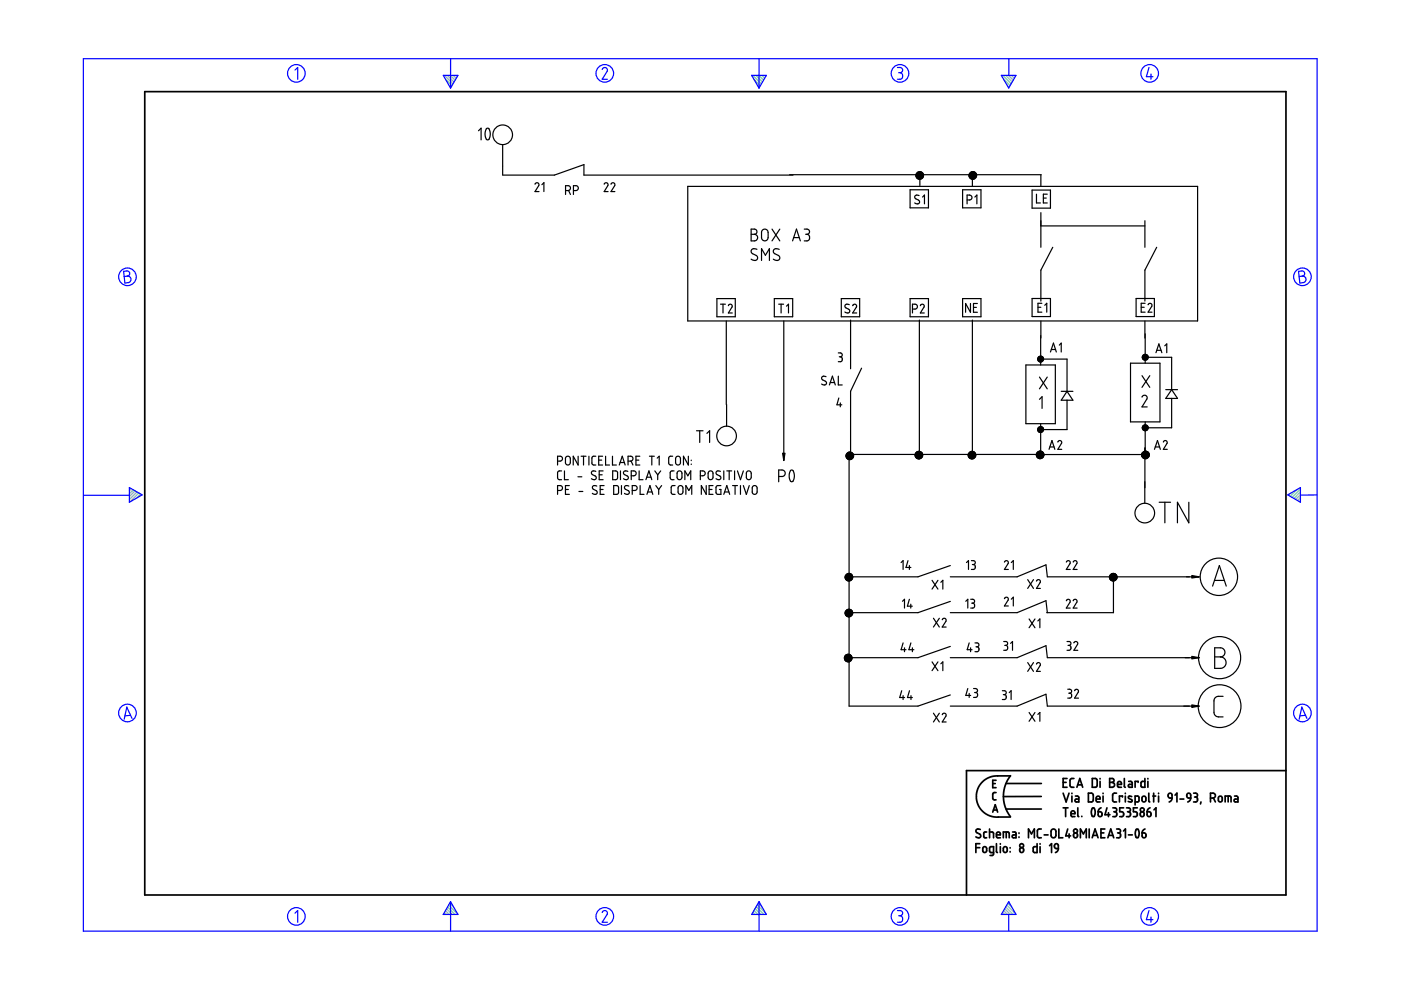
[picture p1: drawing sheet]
<svg xmlns="http://www.w3.org/2000/svg" width="297mm" height="210mm" viewBox="0 0 297 210" stroke-linecap="round" stroke-linejoin="round" font-family="sans-serif">
<g fill="none" stroke="#6c9" stroke-width=".25">
<path d="M94.2 16l1.8 1.8M94.5 16.8l1.3 1.4M94.8 16l1.5 1.4M95.3 18.3l.3 .3M95.5 16l1 1M96.1 16l.6 .6M96.7 16l.3 .2M159.6 16l1.8 1.8M159.9 16.8l1.3 1.4M160.3 16l1.4 1.4M160.7 18.3l.3 .3M160.9 16l1 1"/>
<path d="M161.5 16l.6 .6M162.1 16l.2 .2M212.6 16l1.8 1.8M212.8 16.8l1.3 1.4M213.2 16l1.4 1.4M213.7 18.3l.2 .3M213.8 16l1 1M214.4 16l.7 .6M215.1 16l.2 .2M27.5 103.4h-.1M27.9 103.6l-.5 .4M28.3 103.8l-.9 .9"/>
<path d="M28.7 104.1l-1.3 1.2M29 104.3l-1.6 1.6M29.4 104.5l-1.8 1.9M29.8 104.8l-.8 .8M273.4 104.7l-.3 .3M274.9 103.9l-1.4 1.3M275.7 103.6l-1.8 1.9M275.7 106.1l-.2 .3M275.7 105.5l-.6 .6M275.7 104.9l-1 1M275.7 104.2l-1.4 1.5M94 193.8v.1"/>
<path d="M94.2 193.5l.4 .4M94.4 193.1l.9 .8M94.7 192.7l1.2 1.2M94.9 192.3l1.6 1.6M95.1 191.9l1.9 1.9M95.4 191.5l.8 .8M159.4 193.8v.1M159.6 193.5l.4 .4M159.9 193.1l.8 .8M160.1 192.7l1.2 1.2M160.3 192.3l1.6 1.6M160.5 191.9l1.9 1.9"/>
<path d="M160.8 191.5l.8 .8M212.3 193.8v.1M212.6 193.5l.4 .4M212.8 193.1l.8 .8M213 192.7l1.2 1.2M213.2 192.3l1.6 1.6M213.5 191.9l1.8 1.9M213.7 191.5l.8 .8"/>
</g>
<g fill="none" stroke="#00f" stroke-width=".25">
<path d="M17.7 12.4h261.6v185h-261.6zM62.5 14.9l.6-.6v2.5M94 16h3.1l-1.6 2.7zM95.5 12.4v6.3M127.7 14.7l.5-.4 .5 .3v.5l-1 1.7h1.1M159.4 16h3.1l-1.6 2.7zM160.9 12.4v6.3M190.3 14.3h.7l.3 .3v.6l-.5 .2M190.5 15.4h.3M190.8 15.4l.5 .3v.7l-.3 .4h-.7M212.3 16h3.1l-1.5 2.7zM213.9 12.5v3.5"/>
<path d="M243.6 14.3l-.5 2h1.4M244 15.7v1.1M26.2 57.5l.9-.1 .3 .3 .1 .5-.5 .3 .5 .2 .3 .4-.1 .3-.3 .5-.9 .1zM27 58.5l-.7 .1M275.3 57.5l.9-.1 .3 .3 .1 .5-.5 .3 .5 .2 .3 .4-.1 .4-.2 .3-1 .2zM276.1 58.5l-.7 .1M17.8 105h9.6M27.4 103.4l2.7 1.5-2.7 1.6zM273 104.9l2.7-1.5v3.1zM279.3 104.9l-3.6 .1M27.7 151.7l-1.2 .1M28 152.3l-1.1-2.4-.6 2.6"/>
<path d="M276.8 151.7l-1.2 .1M277.1 152.3l-1.1-2.4-.6 2.6M62.5 193.6l.6-.5v2.4M95.5 191.2v6.2M95.5 191.2l1.6 2.7h-3.1zM127.7 193.5l.1-.3 .5-.1 .5 .4-.1 .4-1 1.6h1.1M160.9 191.2v6.2M160.9 191.2l1.6 2.7h-3.1zM190.3 193.1h.6l.4 .2v.5l-.5 .4M190.5 194.2h.3M190.8 194.2l.5 .3v.7l-.4 .3h-.6M213.9 191.2l1.5 2.7h-3.1z"/>
<path d="M213.9 193.9v3.5M243.6 193.1l-.5 1.9h1.4M244 194.4v1.1"/>
<circle cx="62.8" cy="15.6" r="1.87"/>
<circle cx="128.2" cy="15.6" r="1.87"/>
<circle cx="190.8" cy="15.6" r="1.87"/>
<circle cx="243.8" cy="15.6" r="1.87"/>
<circle cx="27" cy="58.7" r="1.87"/>
<circle cx="276.1" cy="58.7" r="1.87"/>
<circle cx="27" cy="151.2" r="1.87"/>
<circle cx="276.1" cy="151.2" r="1.87"/>
<circle cx="62.8" cy="194.3" r="1.87"/>
<circle cx="128.2" cy="194.3" r="1.87"/>
<circle cx="190.8" cy="194.3" r="1.87"/>
<circle cx="243.8" cy="194.3" r="1.87"/>
</g>
<g fill="none" stroke="#000" stroke-width=".36">
<path d="M30.7 19.4h241.9v170.4h-241.9zM206.9 179.7h.8M207.7 178.9h-.8v1.9M207.8 175.9l-.6-.1-.3 .5 .2 .2 .7 .4 .1 .5-.3 .2-.7-.2M208.4 179.7l.3-.2 .4 .1 .1 .8-.2 .3-.2 .1-.4-.2zM209.2 176.4h-.4l-.2 .2v.9l.2 .1h.4M209.8 176.4h.6l.2 .2 .1 1M209.8 175.8v1.8M210.5 166.1h.5M210.5 172.2l.5-1.6 .5 1.6M210.6 171.7h.8M211.2 168h-.4l-.3 .3v1.1l.7 .2"/>
<path d="M211.2 165.4h-.7v1.6h.7M211.3 177h.8l-.1-.5-.4-.1-.3 .2v.8l.2 .2h.6M211.3 178.9v1.7l.2 .2M212.1 178.9v.1M212.1 179.5v1.3M212.7 177.6v-1.2h1.1l.2 .3v.9M212.8 179.7l.2-.2 .4 .1 .2 .8-.2 .3-.3 .1-.3-.2zM213.3 166.1h7.5M213.3 171.5h7.5M213.3 176.4v1.2M214.2 179.7v.1M214.2 164.5h-3.5l-.9 .3-.9 .5-.7 .6-.7 .9-.4 1-.1 1.1 .1 1.1 .4 .9 .7 1 .8 .6 .8 .5 .9 .2h3.5"/>
<path d="M214.2 164.5l-1 1.7-.5 2.2 .1 1.3 .3 1.3 1.1 2.1M214.7 176.4h.5l.2 .2v1h-.6a.31 .31 0 0 1-.2-.3 .31 .31 0 0 1 .3-.3h.5M216 176.6v.1M216 177.4v.1M216.3 179.8l.4-.1 .3 .3v.5l-.3 .2-.5-.1v-.5zM218.1 177.6v-1.8l.6 1 .6-1v1.8M219.9 178.9v1.9l-.8-.1v-1.1l.8-.1M220.5 178.9v.1M220.5 179.5v1.3M220.8 175.8h-.6l-.3 .3 .1 1.3 .2 .2h.6M220.8 168.9h-8.1M221.4 177h.8"/>
<path d="M222.5 179.3l.4-.4v1.9M223 175.9l.6-.1 .3 .3v1.1l-.3 .4h-.4l-.3-.3-.1-1.1zM223.7 179l.3-.1 .3 .1 .1 .9-.7-.1zM224.4 179.9l-.2 .6-.4 .3M224.5 175.8v1.8h.8M225.4 165.9h.6M225.4 168.2l.6 1.8 .7-1.8M225.4 171.3h1M225.9 171.3v1.8M226.2 165.1h-.8v1.8h.8M226.4 175.8l-.4 1.4h1M226.7 176.8v.8"/>
<path d="M227.1 172.5h.8l-.1-.5-.4-.1-.3 .2v.8l.2 .2h.6M227.3 168.2v.1M227.3 168.8v1.2M227.7 165.1h-.6l-.2 .3v1.4l.3 .1h.5M227.7 176.7l.3-.1 .3 .1 .2 .5-.2 .3-.4 .1-.2-.1zM228 168.8h.5l.2 .2v1h-.5a.31 .31 0 0 1-.3-.3 .31 .31 0 0 1 .3-.3h.5M228.3 166.9l.6-1.8 .7 1.8M228.5 166.4h.9M228.5 171.3v1.7l.2 .1M229.1 177.6v-1.8l.6 1 .6-1v1.8M229.4 173.1h.1M230.8 168.2h.7l.3 .3v1.2l-.3 .3h-.7z"/>
<path d="M230.9 175.8v1.8M231.6 177.6l.6-1.8 .6 1.8M231.6 165.1h.7l.3 .2v1.3l-.2 .3h-.8zM231.6 171.4a.53 .53 0 0 1 .5 .2 .53 .53 0 0 1 .1 .5l-.1 .7a.34 .34 0 0 1-.4 .3 .34 .34 0 0 1-.3-.4v-.6zM231.7 177.1h.9M232.4 169.4h.8v-.3l-.2-.3-.5 .1-.1 .9 .2 .2h.6M232.8 172.1h.6l.2 .2 .1 .5-.2 .3h-.3l-.3-.1zM233.2 165.1v.1M233.2 165.7v1.2M233.4 176.6h.6M233.4 171.3l-.4 .3-.2 .5M233.9 168.2v.1"/>
<path d="M233.9 168.8v1.2M234.3 175.8h-.9v1.8h.9M234.7 171.3l-.4 1.4h1M234.9 177.6l.6-1.8 .6 1.8M235 172.3v.8M235.1 177.1h.8M235.3 165.1h.6l.3 .3-.1 .4-.3 .1 .4 .1 .1 .3-.1 .4-.3 .2h-.6zM235.3 165.9h.5M235.9 171.3h.7l.1 .2 .1 .3-.4 .3M236.2 172.1h.2M236.4 172.1l.3 .2 .1 .5-.3 .3h-.6M236.7 168.2h-.5l-.3 .3v1.3l.3 .2h.5"/>
<path d="M236.7 175.8h.7l.1 .2 .1 .3-.4 .3M236.9 166.3h.9l-.2-.5-.3-.1-.3 .1-.1 .9 .2 .2h.7M237 176.6h.2M237.2 176.6l.3 .2 .1 .5-.3 .3h-.6M238 169v-.2h-.7v1.2M238.2 176.2l.4-.4v1.8M238.2 171.3h-.8v.8h.6l.2 .4-.1 .6h-.7M238.4 165.1v1.7l.2 .1M238.6 168.2v.1M238.6 168.8v1.2M238.8 171.3h.5l.3 .2v.4l-.3 .2M239.1 172.1h.2"/>
<path d="M239.2 177h.9M239.3 172.1l.4 .3-.1 .5-.2 .2h-.6M239.3 165.7h.5l.3 .2v1h-.6a.31 .31 0 0 1-.3-.3 .31 .31 0 0 1 .3-.3h.6M239.9 168.9l-.2-.1a.29 .29 0 0 0-.4 .1 .29 .29 0 0 0 .1 .4l.5 .2a.33 .33 0 0 1 0 .5 .33 .33 0 0 1-.5 0l-.2-.1M240.7 170l.7-.1 .1-.9-.2-.2h-.6v1.9M240.9 175.9a.54 .54 0 0 1 .5 .2 .54 .54 0 0 1 .1 .5l-.1 .7a.36 .36 0 0 1-.4 .3 .36 .36 0 0 1-.3-.5v-.5zM241.1 171.3h-.8v.8h.6l.2 .3-.1 .7h-.7M241.3 165.9v-.2h-.6v1.2M241.9 172.3l.2-.2 .4 .2 .1 .5-.1 .2-.4 .1-.2-.1zM242.1 176.6h.6l.2 .2 .1 .5-.2 .2-.3 .1-.3-.2zM242.2 169l.2-.2 .4 .1 .2 .8-.2 .2-.4 .1-.3-.2zM242.7 165.1v1.8h-.6l-.2-.2 .1-.9 .2-.1h.5"/>
<path d="M242.8 175.8l-.5 .3-.2 .5M243.2 172.1l.7 .2v.7l-.4 .1-.2-.1zM243.4 165.1v.1M243.4 165.7v1.2M243.6 168.2v1.6l.2 .2M243.8 171.3l-.4 .3-.2 .5M244.4 168.8h.6M244.6 168.2v1.8M244.7 171.7l.4-.4v1.8M245.6 168.2v.1M245.6 168.8v1.2M247.7 168.4l.3-.2 .4 .1 .1 .9-.7-.1z"/>
<path d="M248.5 169.2l-.2 .5-.4 .3M249.1 168.6l.4-.4v1.8M250.2 169.4h.8M251.7 168.3l.3-.1 .3 .1 .2 .9h-.6l-.2-.2zM252.5 169.2l-.2 .5-.5 .3M253.1 168.2l.7 .1 .1 .4-.4 .3M253.3 169h.2M253.5 169l.4 .2v.5l-.2 .3h-.6M254.6 170l-.1 .5M256.6 169.2l.9-.1 .2-.3-.1-.4-.4-.2h-.6v1.8M257.3 169.2l.4 .8M258.4 169l.2-.2 .4 .1 .1 .8-.1 .2-.4 .1-.3-.2z"/>
<path d="M259.8 170v-1.2l1.1 .1 .1 1.1M260.4 168.8v1.2M261.7 168.8h.6l.2 .3v.9h-.6a.31 .31 0 0 1-.3-.3 .31 .31 0 0 1 .3-.3h.6M272.6 163.4h-67.7v26.4M210.7 180.8h-.6l-.3-.2v-.8l.2-.3h.7v1.6l-.2 .3h-.6M214.2 180.6v.1"/>
<circle cx="216.6" cy="179.3" r=".42"/>
<circle cx="228" cy="176.2" r=".42"/>
<circle cx="242.2" cy="171.7" r=".42"/>
</g>
<g fill="none" stroke="#000" stroke-width=".25">
<path d="M101.5 27.7l.5-.5v2.5M103.1 27.3l.4-.1 .3 .5 .1 .9-.2 .8a.44 .44 0 0 1-.6 .2 .44 .44 0 0 1-.2-.6l-.1-.9zM106.6 30.6v6.5M106.6 37.1h10.9l6.3-2.2v2.2h44.3M113.4 39.1l.5-.4 .4 .4-.9 1.5h.9M114.9 39.2l.4-.5v1.9M128.1 39.1l.4-.4 .4 .4-.8 1.5h.8M129.5 39.1l.4-.4 .4 .3v.3l-.8 1.3h.9M145.8 39.5h108.1v28.6h-108.1zM167.4 37h53.4M194.6 36.5l-.3 .4M194.9 36.4l-.7 .7"/>
<path d="M195 37.1v2.2M195.1 36.4l-.9 .9M195.2 36.4l-1 1M195.3 36.4l-1.1 1.1M195.3 36.5l-1 1M195.4 36.5l-1.1 1.1M195.5 36.6l-1.1 1.1M195.5 36.7l-1.1 1.1M195.5 37.5l-.5 .5M195.5 36.9l-1 .9M195.6 36.6l-1.2 1.1M195.6 36.7l-.1 .1"/>
<path d="M195.7 36.7l-1.1 1.2M195.7 36.8l-.2 .2M195.7 37.6l-.4 .3M195.7 36.9l-.2 .2M195.7 36.9l-1 1.1 .8-.9M195.8 37.4l-.7 .6M195.8 37.1l-1 .9M195.8 37.1l-.3 .3M195.8 37.3l-.3 .3M206 36.4l-.5 .5M206.1 36.4l-.6 .6M206.2 37.1v2.3"/>
<path d="M206.2 36.4l-.8 .8M206.3 36.4l-.9 .9M206.4 36.4l-.9 1M206.5 36.4l-1 1M206.6 36.5l-1.1 1M206.7 36.5l-1.2 1.1M206.7 36.6l-1.1 1.1M206.8 36.6l-1.2 1.1M206.8 36.7l-1.1 1.1M206.9 36.7l-1.1 1.1M206.9 36.8l-1 1.1 1.1-1.1M207 37.5l-.5 .5"/>
<path d="M207 36.9l-1 1.1M207 37l-.9 1M207 37.4l-.6 .6M207.1 37.2l-.9 .8M207.1 37.1l-.9 .9M220.7 37.1v2.4M119.9 40.4l.9-.2 .1-.4-.1-.3-.9-.1v1.8M120.5 40.4l.4 .8M121.6 40.4h.6l.3-.2 .1-.4-.2-.3-.8-.1v1.8M159.3 48.6h.8l.4 .3-.1 .6-.5 .2 .5 .2 .2 .4-.1 .4-.3 .3-.9 .1zM159.3 49.7h.6M160.5 52.9l-.9-.2-.3 .4v.3l.2 .4 1 .5 .1 .6-.4 .3-.9-.3"/>
<path d="M161.5 55.2v-2.5l.8 1.4 .8-1.4v2.5M161.6 48.8l.7-.2 .5 .5v1.5l-.5 .5-.5-.1-.3-.4v-1.4zM163.7 48.6l1.6 2.5M165.2 52.9l-.9-.2-.2 .2-.1 .5 .2 .3 1 .6 .1 .3-.1 .4-.5 .2-.7-.3M165.3 48.6l-1.6 2.5M168 51.1l.9-2.5 .8 2.5M168.3 50.4h1.2M170.5 48.6h.7l.4 .2v.6l-.5 .3M170.8 49.7h.3M171.1 49.7l.5 .4v.7l-.4 .3h-.7M193 40.2h3.8v3.9h-3.8zM194.9 41.5l-.7-.1-.3 .4 .2 .3 .8 .4v.5l-.2 .2-.8-.2"/>
<path d="M195.6 41.8l.4-.4v1.8M204.1 40.2h3.9v3.9h-3.9zM205 42.4l.9-.1 .2-.4-.1-.3-.4-.2h-.6v1.8M206.7 41.8l.4-.4v1.8M218.8 40.3h3.9v3.8h-3.9zM219.8 41.2v1.8h.8M220.7 45.1v7.3M220.7 47.9h22M221.2 42h.6M222 41.2h-.8v1.8h.8M223.2 52.4l-2.5 4.9v6.5M242.7 46.8v5.6"/>
<path d="M245.2 52.4l-2.5 4.9v6.5M152 63.3h3.9v3.9h-3.9zM152.8 64.5h1M153.3 64.5v1.9M154 68.1v17.7M154.4 64.8a.4 .4 0 0 1 .4-.3 .4 .4 0 0 1 .4 .2v.3l-.8 1.4h.9M164.2 63.3h3.9v3.9h-3.9zM165.1 64.5h1M165.6 64.5v1.9M166.2 68.1v29.5M166.8 64.9l.4-.4v1.9M175.1 79.9l-.6-.1-.3 .5 1 .7v.4l-.3 .2-.7-.2"/>
<path d="M177.7 74.8l.8 .2v.4l-.3 .2M177.7 79.8v1.8h.9M177.9 75.6h.3M178.2 75.6l.4 .3-.1 .6-.2 .2h-.6M178.4 63.3h3.9v3.9h-3.9zM180.1 64.6l-.8-.1-.2 .5 .2 .2 .8 .5v.5l-.5 .2-.5-.3M180.3 67.9v10.3M180.8 64.8l.1-.2 .4-.1 .3 .4-.8 1.5h.8M182.7 78.1l-2.4 4.9v13.4M193 63.3h3.8v3.9h-3.8zM193.5 65.5h.6l.3-.2 .1-.4-.2-.3-.8-.1v1.9M194.9 67.9v28.5"/>
<path d="M195.1 64.8l.4-.3 .4 .2 .1 .3-.9 1.4h.9M204.1 63.3h3.9v3.9h-3.9zM205.8 64.3v1.9l-1.1-1.9v1.9M206.2 67.9v28.5M206.4 65.2h.6M207.2 64.3h-.8v1.9h.8M217.5 77.4h6.3v12.4h-6.3zM218.8 63.3h3.9v3.8h-3.9zM220 76.1h.1M220.1 65.2h.6M220.2 76.5h-.1M220.2 76.2l-.1 .1"/>
<path d="M220.2 75.9l-.1 .2M220.2 75.7l-.1 .1M220.3 75.6h.1M220.3 76.3l-.1 .1M220.4 79.9l1.6 2.5M220.4 76l-.1 .1M220.4 75.8l-.1 .1M220.4 76.5l-.1 .1M220.5 76.7h-.1M220.5 75.5l-.5 .5M220.5 76.1l-.1 .1M220.6 75.8l-.1 .1"/>
<path d="M220.6 75.6l-.1 .1M220.6 76.3l-.1 .1M220.6 76.5l-.1 .1M220.6 76.1h5.6v6.9M220.7 68.1l-.1 9.3M220.7 75.9l-.1 .2M220.7 76.7l-.1 .1M220.7 75.5l-.7 .8M220.8 75.6l-.2 .2M220.8 76.1l-.2 .1M220.8 76.3l-.1 .1M220.9 75.5l-.1 .1"/>
<path d="M220.9 75.8l-.1 .1M220.9 76.5l-.1 .1M220.9 64.3h-.8v1.9h.8M220.9 75.6l-.8 .8M221 75.9l-.2 .2M221 75.6v.1M221 76.1l-.1 .1M221.1 76.3l-.1 .1M221.1 75.7l-.9 .9M221.1 75.8l-.1 .1M221.2 75.8l-.9 .9M221.2 75.9l-.1 .2"/>
<path d="M221.2 76.3l-.4 .4M221.3 76.1l-.2 .1M221.3 76l-.8 .8M221.5 64.7l.4-.4v1.9M222 79.9l-1.6 2.5M222.7 74.6l.7-1.9 .6 1.9M222.9 74.1h.9M224.6 73.2l.4-.5v1.9M239.7 77h6.2v12.5h-6.2zM240.9 63.3h3.9v3.8h-3.9zM242 65.2h.6M242.1 79.7l1.7 2.4"/>
<path d="M242.2 75.8h.1M242.3 76v.1M242.3 75.8l-.1 .1M242.3 75.5l-.1 .1M242.4 75.2l-.1 .2M242.5 76.1l-.1 .1M242.5 75.8l-.1 .1M242.5 75.6l-.1 .1M242.5 75.3l-.1 .1M242.7 75.1l-.1 .1M242.7 76.1l-.1 .1M242.7 75.9l-.1 .1"/>
<path d="M242.7 75.6l-.1 .2M242.7 75.4l-.1 .1M242.7 68.1v3.6M242.8 64.3h-.8v1.9h.8M242.8 70.8v6.2M242.8 75.8h5.6v6.8M242.8 75.1l-.6 .7M242.9 76.2l-.1 .1M242.9 75.9l-.1 .2M242.9 75.7l-.1 .1M242.9 75.4l-.1 .2M242.9 75.2l-.1 .1"/>
<path d="M243 75.2l-.8 .8M243.1 76.2l-.1 .2M243.1 76l-.1 .1M243.1 75.8l-.1 .1M243.1 75.5l-.1 .1M243.1 75.2l-.1 .2M243.2 75.3l-.9 .8M243.2 76.1l-.1 .1M243.2 75.8l-.1 .1M243.2 75.6l-.1 .1M243.2 75.3l-.1 .1M243.3 76.1l-.1 .1"/>
<path d="M243.3 75.4l-.9 .9M243.4 75.5h-.1M243.4 75.5l-.8 .8M243.4 64.6l.4-.3 .4 .2v.4l-.8 1.3h.8M243.4 75.9l-.1 .1M243.4 75.6l-.1 .2M243.4 75.8l-.6 .6M243.8 79.7l-1.7 2.4M245.1 74.8l.6-1.9 .6 1.9M245.3 74.3h.9M247 73.3l.4-.4v1.9M118.2 97.8l.9-.2 .2-.5-.2-.3-.9-.1v1.9"/>
<path d="M119.1 99.8l-.6 .1-.3 .3 .1 1.3 .8 .2M119.7 99.8v1.9h.8M120 96.9l.5-.2 .4 .4v1l-.3 .5-.5-.1-.2-.3zM122.6 96.7v1.9l-1.1-1.9v1.9M123.2 96.7h1M123.7 96.7v1.9M124.9 96.7v1.9M126.3 96.7h-.5l-.3 .3v1.4l.3 .2h.5M126.3 99.9h-.7l-.2 .5 .2 .2 .7 .4 .1 .5-.5 .2-.5-.2M126.9 97.6h.7M127.8 96.7h-.9v1.9h.9M127.9 99.8h-.9v1.9h.9"/>
<path d="M128.4 96.7v1.9h.8M129.9 96.7v1.9h.8M129.9 99.8h.7l.3 .4v1.1l-.3 .4h-.7zM131.3 98.6l.6-1.9 .6 1.9M131.5 98.1h.9M131.6 99.8v1.9M133.1 99.9h-.7l-.2 .4 .2 .3 .7 .4 .1 .5-.5 .2-.5-.2M133.2 97.8l.9-.2 .1-.5-.2-.3-.8-.1v1.9M133.8 97.7l.4 .9M134.8 97.6h.6M135.5 99.8v1.9h.8M135.7 96.7h-.9v1.9h.9"/>
<path d="M137.7 96.7h1M138.2 96.7v1.9M138.8 99.8l.6 .9M139.3 97.1l.5-.4v1.9M140.1 99.8l-.7 .9M142.6 96.7h-.5l-.3 .4v1.3l.2 .2h.6M142.9 99.8l-.6 .1-.2 .3 .1 1.3 .7 .2M143.4 96.8l.5-.1 .4 .5v1.1l-.5 .3-.3-.1-.3-.4v-.9zM143.7 100l.5-.2 .4 .4v1l-.4 .5-.4-.1-.2-.3v-1.1zM145.9 96.7v1.9l-1-1.9v1.9M146.6 97.6v.1M146.6 98.4v.1"/>
<path d="M147.7 91.3h1.4M148.4 91.3v2.5M149.9 91.9l.6-.6v2.5M150.3 100l.5-.1 .4 .3v1.1l-.4 .4h-.3l-.3-.3-.1-1.1zM152.7 99.9h-.6l-.3 .5 .2 .2 .7 .4 .1 .5-.5 .2-.5-.2M153.5 99.8v1.9M154.1 85.8v4.6M154.1 99.8h1M154.6 99.8v1.9M155.7 99.8v1.9M156.4 99.8l.6 1.9 .6-1.9M167.6 99.8a.59 .59 0 0 1 .6 .1 .59 .59 0 0 1 .2 .6v.7l-.2 .8a.52 .52 0 0 1-.7 0 .52 .52 0 0 1-.1-.7l-.1-.8z"/>
<path d="M175.9 81.6l.6-1.8 .6 1.8M176 81.1h.9M177.8 84.4l-.4 1.4h1.1M178.2 85.4v.9M179.8 95.9l-.3 .4M179.9 96.6l-.4 .4M179.9 95.9l-.5 .5M179.9 97.2l-.2 .1M179.9 96.1l-.5 .5M180 95.9h-.1M180.1 95.8l-.2 .3M180.2 95.8l-.8 .9"/>
<path d="M180.4 95.9l-1 .9M180.4 95.9l-1 1M180.5 95.9l-1.1 1.1M180.6 95.9l-.7 .7M180.7 96l-1.2 1.1M180.7 96l-1.1 1.2M180.8 96.1l-1.2 1.1M180.8 96.2l-.9 .8M180.9 96.2l-1 1M180.9 96.3l-1.1 1.1M180.9 96.4l-1 1M180.9 96.9l-.5 .5"/>
<path d="M181 96.5l-1 .9M181 96.8l-.7 .6M181 96.6l-.8 .9M181 96.6l-.9 .9M194.4 95.8l-.3 .3M194.6 95.7l-.5 .5M194.8 95.7l-.8 .7M194.8 95.7l-.8 .8M195 95.7l-1 .9M195 95.7l-1 1M195.1 95.8l-1 1M195.2 95.8l-1.1 1.1"/>
<path d="M195.3 95.8l-1.1 1.1M195.3 95.9l-1.1 1.1M195.4 95.9l-1.1 1.2M195.4 96l-1.1 1.1M195.5 96.8l-.5 .5M195.5 96.9l-.3 .3M195.5 96.5l-.8 .8M195.5 96.1l-1.1 1.1M195.5 96.1h.1M195.6 96.2l-1.1 1M195.6 96.3l-1 1M195.6 96.7l-.1 .1"/>
<path d="M195.6 96.4l-.8 .9M195.6 96.6l-.7 .7M195.6 96.5l-.1 .1M205.5 97l1.1-1.1-1.1 1.1M205.8 95.7l-.5 .6M206 95.7l-.7 .7M206.1 95.7l-.8 .8M206.2 95.7l-.9 .9M206.3 95.7l-1 1M206.4 95.7l-1.1 1.1M206.5 95.8l-1.1 1.1M206.7 96l-1.1 1.1"/>
<path d="M206.7 96l-1.1 1.2M206.8 96.1l-1.1 1.1M206.8 96.8l-.4 .4M206.8 96.2l-1.1 1M206.8 96.3l-1 1M206.9 96.3l-1 1M206.9 96.7l-.6 .6M206.9 96.5l-.8 .8M206.9 96.5l-.9 .8M219.8 96.8l1.2-1-1.1 1.1M220 97.1l1.2-1.1-1.1 1.1M220.1 91l-.1 .1"/>
<path d="M220.1 95.8l-.3 .2M220.2 91.2l-.2 .1M220.2 90.6l-.1 .1M220.2 91.4l-.1 .1M220.3 90.6h.1M220.3 90.8l-.1 .2M220.3 91.6h.1M220.3 91l-.1 .1M220.4 95.7l-.6 .6M220.4 84.7l.5-.6v2.5M220.4 97.2h.1M220.4 91.2l-.1 .1"/>
<path d="M220.4 97l-.2 .2M220.4 96.6l-.4 .4M220.4 95.7l-.7 .7M220.4 97.2h-.1M220.4 96.6l.7-.7-1.2 1.1M220.4 96.1l-.6 .6M220.4 95.8l-.7 .7M220.5 90.6l-.2 .2M220.5 91.4l-.2 .1M220.5 95.6l-.1 .1M220.5 90.8l-.1 .2M220.5 91.6l-.1 .1"/>
<path d="M220.5 90.5l-.5 .5M220.6 91l-.1 .1M220.6 95.7l-.9 .9M220.6 90.5l-.1 .1M220.6 91.2l-.1 .1M220.6 89.8v6.3M220.7 95.7l-.3 .2M220.7 90.6l-.1 .2M220.7 91.4l-.1 .1M220.7 90.5l-.7 .7M220.8 90.8l-.2 .2M220.8 91.6l-.2 .1"/>
<path d="M220.8 91l-.1 .1M220.9 90.5l-.1 .1M220.9 95.7l-1.1 1.1M220.9 91.2l-.1 .1M220.9 90.5l-.8 .9M221 90.6l-.2 .2M221 91.4l-.2 .1M221 90.8l-.1 .2M221.1 91l-.1 .1M221.1 90.6l-.9 .9M221.1 90.7v.1M221.1 97h.1"/>
<path d="M221.1 91.2l-.1 .1M221.2 90.8l-.9 .8M221.2 90.9l-.1 .1M221.2 91.2l-.4 .5M221.3 91.1h-.1M221.3 91l-.8 .7M221.3 96.1l-1.1 1.1M221.3 96.8l-.4 .4M221.3 96.2l-.9 .8M221.3 96.3l-.9 .9M221.3 96.6l-.7 .6M221.3 96.5l-.7 .7"/>
<path d="M222.4 95.3l.6-1.9 .6 1.9M222.6 94.8h.9M224.3 93.7l.3-.3 .4 .2 .1 .3-.8 1.4h.8M225 83h2.5M226.2 84.9v6.2h-5.6M226.2 83l1.3 1.9h-2.5zM242.1 84.2l.3-.3 .4-.1 .4 .5-1.1 2h1.1M242.2 90.7h.1M242.2 96.8h-.1M242.2 96.6l-.1 .1M242.2 96.6l.9-.9-1 .9M242.3 91h.1"/>
<path d="M242.3 90.7l-.1 .1M242.3 90.4l-.1 .2M242.4 90.2l-.1 .1M242.5 91l-.1 .1M242.5 90.8l-.1 .1M242.5 90.5l-.1 .1M242.5 90.3l-.1 .1M242.6 95.7l-.5 .4M242.7 90.1l-.1 .1M242.7 95.7l-.6 .5M242.7 91.1l-.1 .1M242.7 90.8l-.1 .2"/>
<path d="M242.7 90.6l-.1 .1M242.7 90.3l-.1 .1M242.7 95v8.4M242.7 96.4h-62.7v53.3h14.6l6.9-2.4M242.8 89.5v6.2M242.8 90.1l-.6 .6M242.8 91.2l-.1 .1M242.8 95.7l-.7 .7M242.9 90.9l-.1 .1M242.9 90.6l-.1 .2M242.9 90.4l-.1 .1M242.9 90.1l-.1 .2"/>
<path d="M242.9 95.7l-.8 .8M243 91l-.1 .1M243 90.1l-.8 .8M243.1 90.7l-.1 .1M243.1 90.4l-.1 .2M243.1 90.2l-.1 .1M243.1 91.2l-.1 .1M243.2 90.2l-.9 .9M243.2 90.8l-.1 .2M243.2 95.7l-1.1 1.1M243.2 90.5l-.1 .1M243.2 90.3l-.1 .1"/>
<path d="M243.2 91l-.1 .1M243.3 95.8l-1.1 1M243.3 90.3l-.9 .9M243.3 91.1l-.1 .1M243.4 90.4h-.1M243.4 95.8l-1.2 1.1M243.4 90.6l-.2 .2M243.4 90.5l-.8 .8M243.4 95.8l-1.1 1.2M243.4 90.8l-.1 .2M243.4 90.7l-.6 .6M243.5 95.9l-1.2 1.1"/>
<path d="M243.5 96l-1.1 1.1M243.6 96.1l-1.1 1.1M243.6 96.7l-.5 .5M243.6 96.2l-1 1M243.6 96.3l-.9 .9M243.6 96.6l-.6 .6M243.7 96.5l-.8 .8M243.7 96.4l-.9 .9M244.8 95.3l.6-1.9 .6 1.9M244.9 94.8h1M246.7 93.7a.41 .41 0 0 1 .3-.3 .41 .41 0 0 1 .4 .2l.1 .4-.8 1.3h.8M247.2 82.6h2.5"/>
<path d="M248.4 84.5v6.2h-5.6M248.4 82.6l1.3 1.9h-2.5zM118.2 104h.6l.3-.2 .2-.4-.2-.3-.9-.1v1.8M119.9 103.8h.6M120.7 103h-.8v1.8h.8M122.5 101.1h.9M122.7 104.2h.9M126.5 103.1l-.7-.1-.2 .4 .2 .3 .7 .4 .1 .5-.5 .2-.5-.2M127 100.7h.7M127.3 103.8h.6M128.1 103h-.8v1.8h.8M130.1 103h.7l.3 .3v1.2l-.2 .3h-.8z"/>
<path d="M131.8 103v1.8M133.3 103.1l-.6-.1-.3 .5 .9 .6 .1 .5-.5 .2-.5-.2M133.8 100.9l.9-.2 .2-.5-.2-.3-.9-.1v1.9M134 104h.7l.3-.2 .1-.4-.2-.4h-.9v1.8M135.7 103v1.8h.8M136.9 101.7l.7-1.9 .6 1.9M137.1 101.2h.9M137.2 104.8l.6-1.8 .6 1.8M137.3 104.3h.9M139 103l.7 .8M139.4 100.7v1M139.7 103.8v1"/>
<path d="M140.3 103l-.6 .8M143.1 103h-.5l-.3 .3v1.3l.3 .2h.5M143.9 103.1l.6-.1 .3 .3v1.1l-.4 .4-.4-.1-.2-.3v-1zM145.2 101.7v-1.9l.6 1.1 .7-1.1v1.9M145.4 104.8v-1.8l.6 1 .7-1v1.8M148.5 100.9h.5l.4-.3 .1-.3-.2-.4-.8-.1v1.9M149.7 103v1.8l-1-1.8v1.8M150.3 103.8h.7M151.2 103h-.9v1.8h.9M152.8 103h-.7l-.2 .1-.1 1.4 .2 .2 .8 .1v-1h-.3M153.5 104.8l.6-1.8 .6 1.8M153.6 104.3h.9"/>
<path d="M155.3 103h1.1M155.9 103v1.8M157 103v1.8M157.6 103l.6 1.8 .7-1.8M158.3 100.1l.6-.3 .3 .3 .1 1.1-.4 .5-.4-.1-.3-.3zM159.6 103.2l.5-.2 .4 .3v1.1l-.4 .4-.4-.1-.2-.3zM165.1 101h.8l.4-.1 .2-.4-.2-.6-.4-.2h-.8v2.5M191.1 119.3l.4-.4v1.8M192.5 118.9l-.4 1.4h1M192.8 119.9v.8M201.5 119.9l-6.9 2.4h-14.6M204.9 119.3l.4-.4v1.8"/>
<path d="M206 118.9h.5l.2 .2v.4l-.3 .2M206.2 119.7h.2M206.4 119.7l.3 .2 .1 .5-.3 .3h-.5M213 119.2l.3-.3 .4 .1 .1 .4-.8 1.3h.8M214.4 119.3l.4-.4v1.8M226.1 119.2l.3-.3 .4 .1 .1 .5-.8 1.2h.8M227.5 119.2l.3-.3h.2l.4 .4-.9 1.4h.9M242.7 102.1v4.6M245.8 106.5h2.4M247 106.5v4.3M252.1 106.5v4.3l-2.5-4.3v4.3M179.4 138.8l-.2 .3"/>
<path d="M179.6 138.8l-.5 .4M179.6 122.8l-.1 .2M179.7 129.2l-.5 .5M179.7 121.6l-.5 .5M179.7 123.1l1.1-.9-1 1M179.7 138.7l-.7 .7M179.8 129.2l-.6 .6M179.8 121.6l-.6 .6M179.8 138.7l-.8 .8M179.9 139.4l-.6 .7M179.9 139.5l.5-.5-1.1 1.1M179.9 139.2l.4-.3-1.1 1.1"/>
<path d="M179.9 122.7l-.3 .4M179.9 121.7l-.7 .7M179.9 129.5l-.7 .7M179.9 130.1l-.5 .5M179.9 129.6l-.6 .7M179.9 139.9l-.4 .4M179.9 139.7l-.5 .5M179.9 139.2l-.7 .8M179.9 138.8l-.9 .9M180 122.8l-.4 .3M180 129.2l-.8 .7M180 138.7l-.1 .1"/>
<path d="M180 121.6l-.8 .8M180 129.2l-.8 .8M180 138.7l-1 1M180.1 121.6l-.2 .1M180.1 138.8l-1 1.1M180.2 129.2l-1 1M180.2 121.6l-1 1M180.2 138.8l-.3 .3M180.2 129.2l-.3 .3M180.3 121.6l-1.1 1M180.3 122.8l-.3 .4M180.3 129.3l-.4 .4"/>
<path d="M180.4 121.7l-1.1 1M180.4 129.3l-1.1 1.1M180.4 121.7l-1.1 1.1M180.5 129.3l-1.2 1.2M180.5 121.8l-1.1 1.1M180.5 129.4l-1.1 1.1M180.5 139.1l-1.1 1.1M180.5 139.1l-.6 .7M180.6 121.9l-1 .9M180.6 129.5l-.7 .6M180.6 139.2l-1 1.1M180.6 139.3l-.7 .7"/>
<path d="M180.6 129.5l-1.1 1.1M180.6 139.7l-.6 .6M180.6 121.9l-1.1 1.1M180.6 139.4l-.8 .9M180.6 139.5l-.7 .7M180.6 139.6l-.6 .7M180.7 122l-.8 .8M180.7 129.6l-1.1 1.1M180.7 122.7l-.3 .4M180.7 129.7l-1 1M180.7 130.3l-.4 .4M180.8 122.6l-.6 .5"/>
<path d="M180.8 129.8l-1 .9M180.8 130.2l-.7 .6M180.8 122.4l-.8 .8M180.8 122.3l-.5 .5M180.8 129.9l-.9 .9M180.8 130l-.8 .8M191.3 127.5l.5-.4v1.8M191.5 136.3l-.4 1.5h1M191.8 137.4v.8M192.8 127.1l-.4 1.4h1M193.1 128.1v.8M193.1 136.3l-.4 1.5h1.1"/>
<path d="M193.4 137.4v.8M197.6 123l1.3 1.9M197.9 131.1l1.3 1.8M198.9 123l-1.3 1.9M199.2 131.1l-1.3 1.8M199.5 123.5l.4-.5v1.9M199.8 131.4l.3-.3 .5 .2v.4l-.8 1.2h.8M201.5 122.3h14.1l6.2-2.5 .3 2.5h32.2M201.5 127.5l-6.9 2.4h-14.6M201.5 129.9h14.1l6.2-2.5 .3 2.5M201.5 137.1l-6.9 2.3h-14.6M201.5 139.4h14.1l6.2-2.5 .3 2.5h32.2"/>
<path d="M204.8 127.5l.4-.4v1.8M205.5 136.3l-.4 1.5h1M205.8 137.4v.8M205.8 127.1l.7 .1 .1 .4-.4 .3M206 127.9h.2M206.2 127.9l.4 .2v.5l-.2 .3h-.6M206.7 136.3h.6l.2 .2v.4l-.4 .2M206.9 137.1h.2M207.1 137.1l.4 .2v.6l-.3 .3h-.5M212.8 136h.5l.3 .2v.4l-.4 .2M213 126.9l.3-.3 .4 .2 .1 .4-.8 1.3h.8M213 136.8h.2"/>
<path d="M213.2 136.8l.4 .3v.6l-.2 .2h-.6M214.3 136.4l.4-.4v1.9M214.4 127l.4-.4v1.9M217.9 122.9l1.2 1.9M218.2 131.2l1.2 1.9M219.1 122.9l-1.2 1.9M219.4 131.2l-1.2 1.9M219.8 123.2l.3-.3 .4 .2v.4l-.7 1.3h.8M220 131.7l.5-.5v1.9M226.1 127.4l.3-.3 .5 .2v.4l-.8 1.2h.8M226.2 136h.6l.2 .2v.4l-.3 .2M226.4 136.8h.3"/>
<path d="M226.7 136.8l.3 .2 .1 .6-.3 .3h-.6M227.5 127.4a.4 .4 0 0 1 .4-.3 .4 .4 0 0 1 .4 .2v.3l-.8 1.3h.9M227.7 136.3l.3-.3 .5 .2v.3l-.8 1.4h.8M235.5 122.8l-.1 .1M235.8 122.8l-.2 .2M235.8 121.6l-.5 .5M235.9 121.6l-.7 .6M235.9 122.8l-.3 .3M236 122.7l-.1 .1M236 122.3l-.6 .5M236 122.8l-.3 .3M236.1 121.6l-.9 .8"/>
<path d="M236.1 122.3v7.6h-14.2M236.2 121.6l-1 1M236.3 121.6l-1 1M236.4 121.7l-1.1 1M236.5 121.7l-1.2 1.1M236.5 121.8l-.5 .5M236.6 121.8l-1.2 1.1M236.6 121.9l-1.1 1.1M236.7 122.8l-.3 .3M236.7 121.9l-.7 .7M236.7 122l-.7 .8M236.8 122.7l-.2 .1"/>
<path d="M236.8 122l-.8 .8M236.8 122.2l-1 .9M236.8 122.2l-.9 1M236.8 122.6l-.5 .5M236.8 122.4l-.7 .8M236.8 122.3l-.8 .9M257.1 124.3l1.4-4.4 1.5 4.4M257.5 123.1h2.1M257.5 137.4h1.5l.6 .5 .1 .5-.1 .4-.5 .4-.4 .1 .8 .2 .4 .7-.1 .8-.6 .6-1.7 .1zM257.5 139.3h1.2M179.9 140.3h.1M179.9 140.1l-.2 .2"/>
<path d="M180.5 140l-.2 .1M191.2 146.5l-.4 1.4h1M191.5 147.5v.8M192.8 146.5l-.4 1.4h1M193.1 147.5v.8M197.6 140.3l1.3 1.9M197.9 151.2l1.3 1.9M198.9 140.3l-1.3 1.9M199.2 151.2l-1.3 1.9M199.5 140.7l.4-.4v1.9M199.8 151.5l.3-.3 .4 .2 .1 .4-.8 1.3h.8M201.5 149.7h14.1l6.2-2.5 .3 2.5h32.2"/>
<path d="M205.2 146l-.4 1.4h1M205.5 147v.9M206.4 146h.5l.3 .2v.4l-.4 .2M206.6 146.8h.2M206.8 146.8l.4 .3v.5l-.2 .2-.6 .1M212.5 146.5h.5l.3 .2v.3l-.4 .3M212.7 147.3h.2M212.9 147.3l.4 .1v.6l-.2 .3h-.6M214 146.9l.4-.4v1.8M217.9 140.5l1.2 1.8M218.2 151.1l1.2 1.8M219.1 140.5l-1.2 1.8"/>
<path d="M219.4 151.1l-1.2 1.8M219.8 140.8l.3-.3 .4 .2v.4l-.7 1.2h.8M220 151.5l.5-.4v1.8M226.4 146.1l.5 .1 .3 .3-.1 .3-.3 .2M226.6 147h.2M226.8 147l.4 .2v.5l-.3 .3h-.5M227.8 146.5l.4-.4 .4 .2v.4l-.8 1.3h.9M259.3 147.6l-1.3 .1-.4 .3-.2 .5 .1 2.9 .6 .6h1.2"/>
<circle cx="106.6" cy="28.6" r="2.08"/>
<circle cx="195" cy="37.2" r=".8"/>
<circle cx="206.3" cy="37.2" r=".8"/>
<circle cx="220.6" cy="76.1" r=".62"/>
<circle cx="242.8" cy="75.8" r=".62"/>
<circle cx="154.1" cy="92.4" r="2.08"/>
<circle cx="180.2" cy="96.7" r=".8"/>
<circle cx="194.8" cy="96.5" r=".8"/>
<circle cx="206.1" cy="96.5" r=".8"/>
<circle cx="220.5" cy="96.4" r=".8"/>
<circle cx="220.6" cy="91.1" r=".62"/>
<circle cx="242.8" cy="90.7" r=".62"/>
<circle cx="242.9" cy="96.5" r=".8"/>
<circle cx="242.7" cy="108.8" r="2.08"/>
<circle cx="179.8" cy="139.5" r=".8"/>
<circle cx="180" cy="122.4" r=".8"/>
<circle cx="180" cy="130" r=".8"/>
<circle cx="236" cy="122.4" r=".8"/>
<circle cx="258.4" cy="122.3" r="4"/>
<circle cx="258.6" cy="139.4" r="4.5"/>
<circle cx="258.6" cy="149.7" r="4.5"/>
</g>
<path d="M165.9 96.1h.5l-.2 1.5zM252.7 122l1.6 .3-1.6 .3zM252.7 139.2l1.6 .2-1.6 .3zM252.7 149.5l1.6 .2-1.6 .3z" fill="#000" stroke="#000" stroke-width=".25"/>
</svg>
